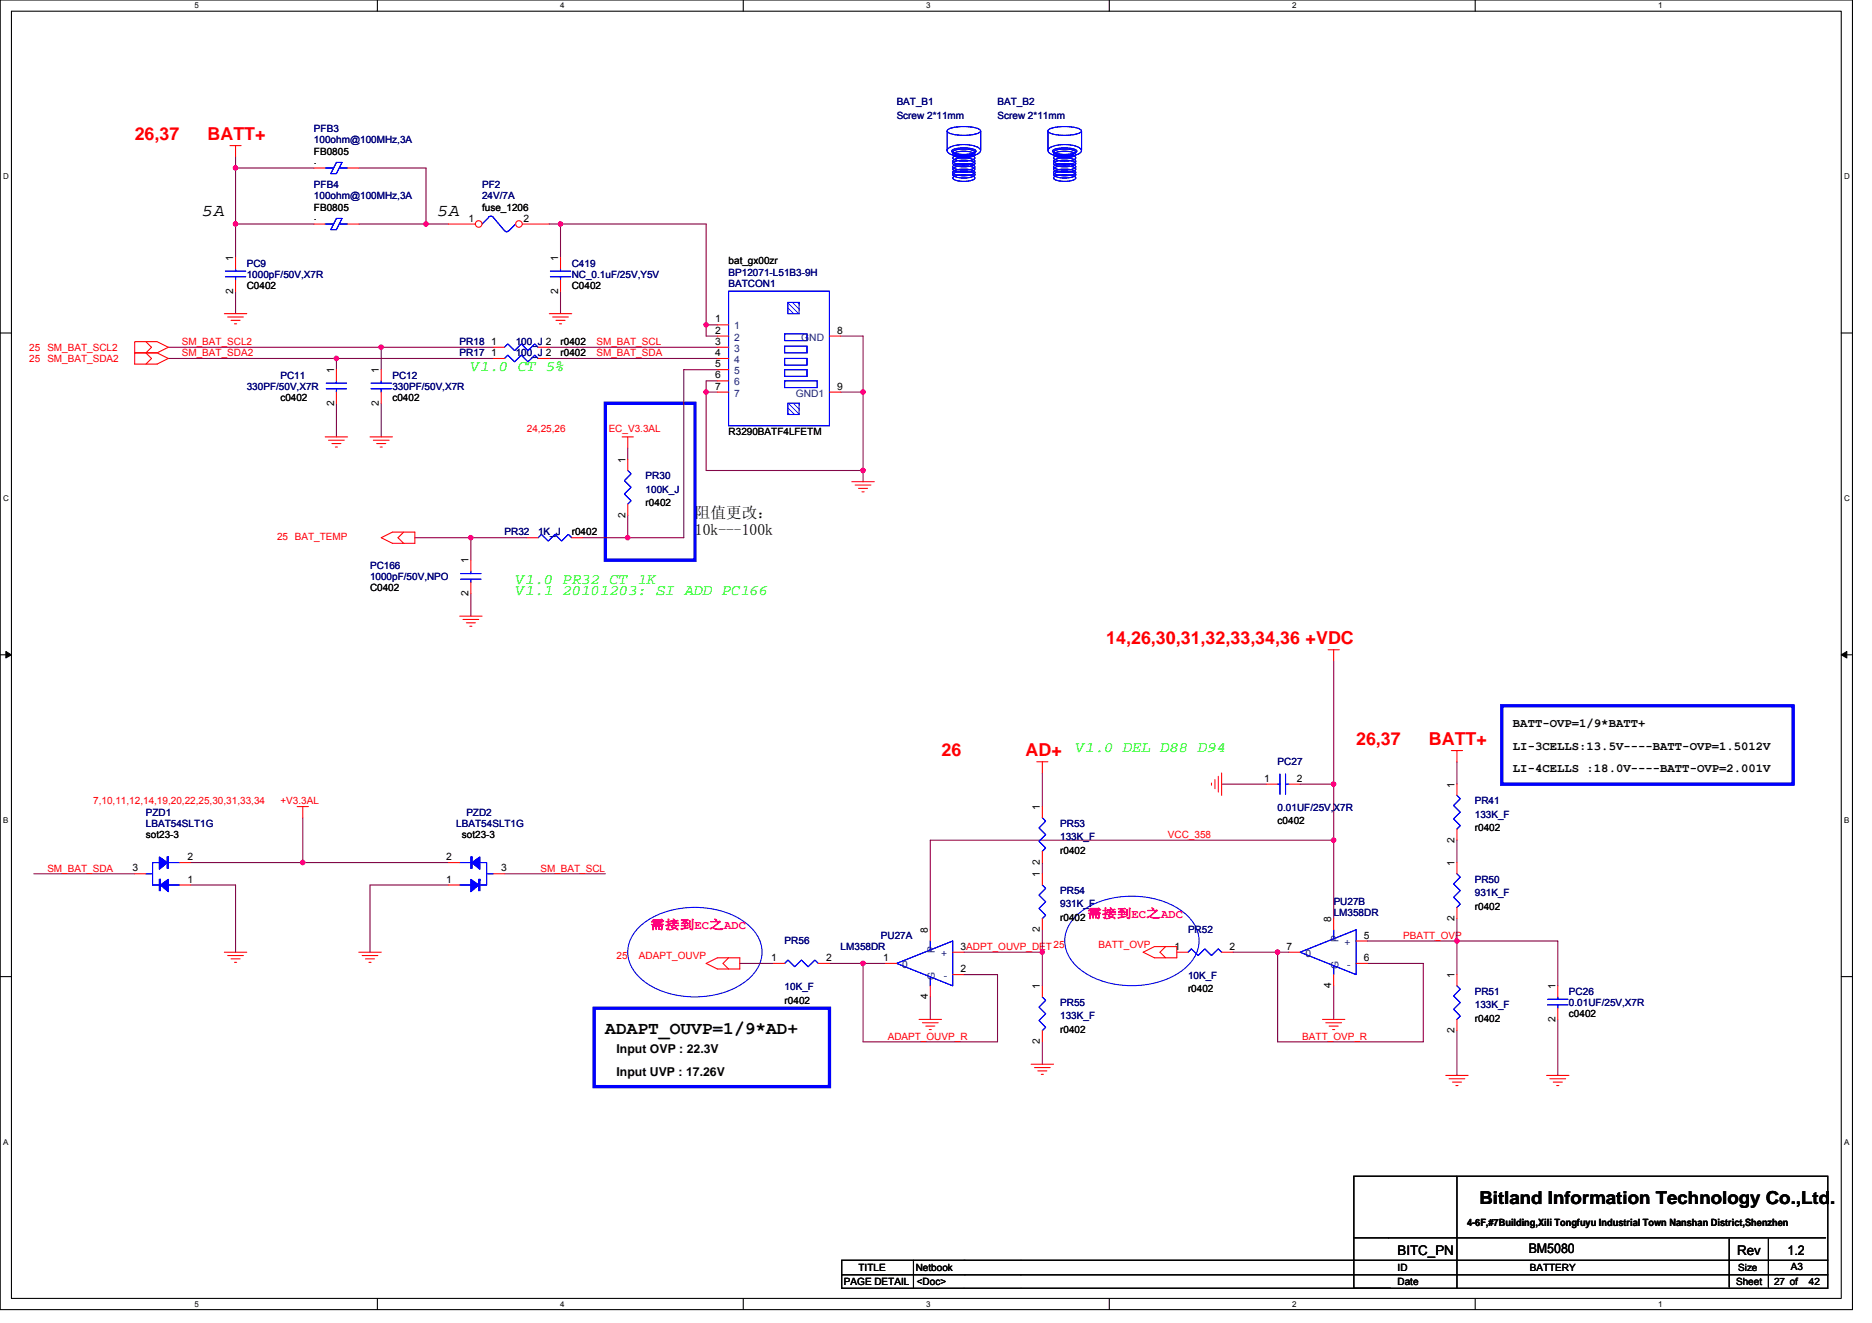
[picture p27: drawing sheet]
<svg xmlns="http://www.w3.org/2000/svg" width="297mm" height="210mm" viewBox="0 0 297 210" stroke-linecap="round" stroke-linejoin="round" font-family="sans-serif">
<defs><g id="words">
<g font-size="2.8" fill="#f00">
<text x="21.4" y="22.2">26,37</text>
<text x="32.9" y="22.2">BATT+</text>
<text x="175.5" y="102.2">14,26,30,31,32,33,34,36 +VDC</text>
<text x="149.4" y="120">26</text>
<text x="162.7" y="120">AD+</text>
<text x="215.2" y="118.2">26,37</text>
<text x="226.7" y="118.2">BATT+</text>
</g>
<g font-size="2.8">
<text x="32" y="34.3">5A</text>
<text x="69.4" y="34.3">5A</text>
<text x="96.1" y="164.1">ADAPT_OUVP=1/9*AD+</text>
<text x="234.7" y="191.1">Bitland Information Technology Co.,Ltd.</text>
</g>
<g font-size="2.5" fill="#0f0">
<text x="74.7" y="58.9">V1.0 CT 5%</text>
<text x="81.8" y="92.7">V1.0 PR32 CT 1K</text>
<text x="81.8" y="94.4">V1.1 20101203: SI ADD PC166</text>
<text x="170.7" y="119.3">V1.0 DEL D88 D94</text>
</g>
<g font-size="2.5">
<text x="110.3" y="82.1">阻值更改：</text>
<text x="110.3" y="85">10k---100k</text>
</g>
<g font-size="2.1">
<text x="221.8" y="199.3">BITC_PN</text>
<text x="242.6" y="198.9">BM5080</text>
<text x="275.6" y="199.3">Rev</text>
<text x="283.6" y="199.3">1.2</text>
</g>
<g font-size="1.9">
<text x="240.1" y="119">LI-3CELLS:13.5V----BATT-OVP=1.5012V</text>
<text x="240.1" y="115.4">BATT-OVP=1/9*BATT+</text>
<text x="240.1" y="122.5">LI-4CELLS :18.0V----BATT-OVP=2.001V</text>
<text x="97.8" y="167.2">Input OVP : 22.3V</text>
<text x="97.8" y="170.7">Input UVP : 17.26V</text>
</g>
<g font-size="1.9" fill="#ff0080">
<text x="103.2" y="147.4">需接到EC之ADC</text>
<text x="172.5" y="145.6">需接到EC之ADC</text>
</g>
<g font-size="1.6" fill="#000080">
<text x="142.3" y="16.7">BAT_B1</text>
<text x="158.3" y="16.7">BAT_B2</text>
<text x="49.8" y="21">PFB3</text>
<text x="49.8" y="22.8">100ohm@100MHz,3A</text>
<text x="142.3" y="18.8">Screw 2*11mm</text>
<text x="158.3" y="18.8">Screw 2*11mm</text>
<text x="49.8" y="29.9">PFB4</text>
<text x="76.5" y="29.9">PF2</text>
<text x="49.8" y="31.6">100ohm@100MHz,3A</text>
<text x="76.5" y="31.6">24V/7A</text>
<text x="39.2" y="42.3">PC9</text>
<text x="39.2" y="44.1">1000pF/50V,X7R</text>
<text x="90.7" y="42.3">C419</text>
<text x="90.7" y="44.1">NC_0.1uF/25V,Y5V</text>
<text x="115.6" y="45.5">BATCON1</text>
<text x="115.6" y="43.7">BP12071-L51B3-9H</text>
<text x="72.9" y="56.5">PR17</text>
<text x="72.9" y="54.8">PR18</text>
<text x="81.8" y="56.5">100_J 2</text>
<text x="81.8" y="54.8">100_J 2</text>
<text x="39.2" y="61.9">330PF/50V,X7R</text>
<text x="44.5" y="60.1">PC11</text>
<text x="62.3" y="60.1">PC12</text>
<text x="62.3" y="61.9">330PF/50V,X7R</text>
<text x="102.4" y="76.1">PR30</text>
<text x="102.4" y="78.2">100K_J</text>
<text x="80" y="85">PR32</text>
<text x="85.4" y="85">1K_J</text>
<text x="58.7" y="90.3">PC166</text>
<text x="58.7" y="92.1">1000pF/50V,NPO</text>
<text x="202.7" y="121.4">PC27</text>
<text x="23.2" y="129.4">PZD1</text>
<text x="23.2" y="131.2">LBAT54SLT1G</text>
<text x="72.4" y="131.2">LBAT54SLT1G</text>
<text x="74" y="129.4">PZD2</text>
<text x="168.2" y="131.2">PR53</text>
<text x="202.7" y="128.7">0.01UF/25V,X7R</text>
<text x="234" y="127.7">PR41</text>
<text x="234" y="129.8">133K_F</text>
<text x="168.2" y="133.4">133K_F</text>
<text x="168.2" y="141.9">PR54</text>
<text x="211.6" y="143.7">PU27B</text>
<text x="234" y="140.1">PR50</text>
<text x="234" y="142.2">931K_F</text>
<text x="124.5" y="149.9">PR56</text>
<text x="139.8" y="149">PU27A</text>
<text x="168.2" y="144">931K_F</text>
<text x="188.5" y="148.1">PR52</text>
<text x="211.6" y="145.4">LM358DR</text>
<text x="133.4" y="150.8">LM358DR</text>
<text x="188.5" y="155.4">10K_F</text>
<text x="124.5" y="157.2">10K_F</text>
<text x="168.2" y="159.7">PR55</text>
<text x="168.2" y="161.8">133K_F</text>
<text x="234" y="157.9">PR51</text>
<text x="234" y="160">133K_F</text>
<text x="249" y="157.9">PC26</text>
<text x="249" y="159.7">0.01UF/25V,X7R</text>
</g>
<g font-size="1.6">
<text x="49.8" y="26">.</text>
<text x="49.8" y="24.5">FB0805</text>
<text x="49.8" y="34.8">.</text>
<text x="49.8" y="33.4">FB0805</text>
<text x="74.4" y="35.2">1</text>
<text x="76.5" y="33.4">fuse_1206</text>
<text x="83.1" y="35.2">2</text>
<text x="37" y="41.4" transform="rotate(-90 37 41.4)">1</text>
<text x="88.6" y="41.4" transform="rotate(-90 88.6 41.4)">1</text>
<text x="115.6" y="42">bat_gx00zr</text>
<text x="37" y="46.6" transform="rotate(-90 37 46.6)">2</text>
<text x="39.2" y="45.9">C0402</text>
<text x="88.6" y="46.6" transform="rotate(-90 88.6 46.6)">2</text>
<text x="90.7" y="45.9">C0402</text>
<text x="113.5" y="51.2">1</text>
<text x="113.5" y="53">2</text>
<text x="132.9" y="53">8</text>
<text x="53" y="59.2" transform="rotate(-90 53 59.2)">1</text>
<text x="60.1" y="59.2" transform="rotate(-90 60.1 59.2)">1</text>
<text x="77.9" y="56.5">1</text>
<text x="77.9" y="54.7">1</text>
<text x="88.9" y="56.5">r0402</text>
<text x="88.9" y="54.8">r0402</text>
<text x="113.5" y="54.7">3</text>
<text x="113.5" y="56.5">4</text>
<text x="113.5" y="58.3">5</text>
<text x="44.5" y="63.6">c0402</text>
<text x="53" y="64.4" transform="rotate(-90 53 64.4)">2</text>
<text x="60.1" y="64.4" transform="rotate(-90 60.1 64.4)">2</text>
<text x="62.3" y="63.6">c0402</text>
<text x="113.5" y="61.8">7</text>
<text x="113.5" y="60.1">6</text>
<text x="132.9" y="61.8">9</text>
<text x="115.6" y="69">R3290BATF4LFETM</text>
<text x="99.2" y="73.4" transform="rotate(-90 99.2 73.4)">1</text>
<text x="99.2" y="82.2" transform="rotate(-90 99.2 82.2)">2</text>
<text x="102.4" y="80.4">r0402</text>
<text x="74.3" y="89.4" transform="rotate(-90 74.3 89.4)">1</text>
<text x="90.7" y="85">r0402</text>
<text x="58.7" y="93.9">C0402</text>
<text x="74.3" y="94.6" transform="rotate(-90 74.3 94.6)">2</text>
<text x="200.6" y="124.1">1</text>
<text x="205.8" y="124.1">2</text>
<text x="230.8" y="125" transform="rotate(-90 230.8 125)">1</text>
<text x="165" y="128.5" transform="rotate(-90 165 128.5)">1</text>
<text x="202.7" y="130.9">c0402</text>
<text x="234" y="131.9">r0402</text>
<text x="23.2" y="133">sot23-3</text>
<text x="29.7" y="136.5">2</text>
<text x="70.8" y="136.5">2</text>
<text x="73.3" y="133">sot23-3</text>
<text x="165" y="137.3" transform="rotate(-90 165 137.3)">2</text>
<text x="168.2" y="135.5">r0402</text>
<text x="230.8" y="137.4" transform="rotate(-90 230.8 137.4)">1</text>
<text x="230.8" y="133.7" transform="rotate(-90 230.8 133.7)">2</text>
<text x="21" y="138.3">3</text>
<text x="29.7" y="140.1">1</text>
<text x="70.8" y="140.1">1</text>
<text x="79.5" y="138.3">3</text>
<text x="165" y="139.2" transform="rotate(-90 165 139.2)">1</text>
<text x="147.2" y="148.1" transform="rotate(-90 147.2 148.1)">8</text>
<text x="165" y="148" transform="rotate(-90 165 148)">2</text>
<text x="168.2" y="146.2">r0402</text>
<text x="211.2" y="146.3" transform="rotate(-90 211.2 146.3)">8</text>
<text x="216.4" y="149">5</text>
<text x="230.8" y="146.2" transform="rotate(-90 230.8 146.2)">2</text>
<text x="234" y="144.4">r0402</text>
<text x="122.4" y="152.5">1</text>
<text x="131.1" y="152.5">2</text>
<text x="140.1" y="152.5">1</text>
<text x="152.4" y="154.3">2</text>
<text x="152.4" y="150.7">3ADPT_OUVP_DET25</text>
<text x="186.4" y="150.7">1</text>
<text x="195.1" y="150.7">2</text>
<text x="204.1" y="150.7">7</text>
<text x="216.4" y="152.5">6</text>
<text x="230.8" y="155.2" transform="rotate(-90 230.8 155.2)">1</text>
<text x="124.5" y="159.3">r0402</text>
<text x="147.2" y="158.6" transform="rotate(-90 147.2 158.6)">4</text>
<text x="165" y="157" transform="rotate(-90 165 157)">1</text>
<text x="188.5" y="157.5">r0402</text>
<text x="211.2" y="156.8" transform="rotate(-90 211.2 156.8)">4</text>
<text x="246.8" y="157" transform="rotate(-90 246.8 157)">1</text>
<text x="249" y="161.4">c0402</text>
<text x="165" y="165.7" transform="rotate(-90 165 165.7)">2</text>
<text x="168.2" y="163.9">r0402</text>
<text x="230.8" y="164" transform="rotate(-90 230.8 164)">2</text>
<text x="234" y="162.2">r0402</text>
<text x="246.8" y="162.2" transform="rotate(-90 246.8 162.2)">2</text>
<text x="232.8" y="194.6">4-6F,#7Building,Xili Tongfuyu Industrial Town Nanshan District,Shenzhen</text>
<text x="133.9" y="203.9">PAGE DETAIL</text>
<text x="136.2" y="201.8">TITLE</text>
<text x="145.3" y="201.8">Netbook</text>
<text x="145.5" y="203.9">&lt;Doc&gt;</text>
<text x="221.8" y="203.9">Date</text>
<text x="221.8" y="201.8">ID</text>
<text x="242.7" y="201.8">BATTERY</text>
<text x="275.5" y="203.9">Sheet</text>
<text x="275.8" y="201.8">Size</text>
<text x="281.5" y="203.9">27 of</text>
<text x="284.2" y="201.6">A3</text>
<text x="287" y="203.9">42</text>
</g>
<g font-size="1.6" fill="#004080">
<text x="116.5" y="52.3">1</text>
<text x="116.5" y="55.8">3</text>
<text x="116.5" y="57.6">4</text>
<text x="116.5" y="59.4">5</text>
<text x="116.5" y="54.1">2</text>
<text x="127.1" y="54.1">GND</text>
<text x="116.5" y="62.9">7</text>
<text x="116.5" y="61.2">6</text>
<text x="126.3" y="62.9">GND1</text>
<text x="212.4" y="149.5" transform="rotate(-90 212.4 149.5)">P</text>
<text x="143.2" y="153.6">0</text>
<text x="148.4" y="155.6" transform="rotate(-90 148.4 155.6)">G</text>
<text x="148.4" y="151.3" transform="rotate(-90 148.4 151.3)">P</text>
<text x="149.3" y="151.8">+</text>
<text x="149.8" y="155.4">-</text>
<text x="207.2" y="151.8">0</text>
<text x="212.4" y="153.8" transform="rotate(-90 212.4 153.8)">G</text>
<text x="213.4" y="150.1">+</text>
<text x="213.8" y="153.6">-</text>
</g>
<g font-size="1.6" fill="#f00">
<text x="4.7" y="57.4">25 SM_BAT_SDA2</text>
<text x="4.7" y="55.6">25 SM_BAT_SCL2</text>
<text x="28.8" y="56.5">SM_BAT_SDA2</text>
<text x="28.8" y="54.8">SM_BAT_SCL2</text>
<text x="94.6" y="56.5">SM_BAT_SDA</text>
<text x="94.6" y="54.8">SM_BAT_SCL</text>
<text x="83.6" y="68.6">24,25,26</text>
<text x="96.6" y="68.6">EC_V3.3AL</text>
<text x="44" y="85.7">25 BAT_TEMP</text>
<text x="14.8" y="127.7">7,10,11,12,14,19,20,22,25,30,31,33,34</text>
<text x="44.5" y="127.7">+V3.3AL</text>
<text x="185.3" y="133">VCC_358</text>
<text x="7.5" y="138.3">SM_BAT_SDA</text>
<text x="85.7" y="138.3">SM_BAT_SCL</text>
<text x="222.6" y="149">PBATT_OVP</text>
<text x="97.8" y="152.2">25</text>
<text x="101.4" y="152.2">ADAPT_OUVP</text>
<text x="174.3" y="150.4">BATT_OVP</text>
<text x="140.9" y="165">ADAPT_OUVP_R</text>
<text x="206.6" y="165">BATT_OVP_R</text>
</g>
<g font-size="1.3">
<text x="30.8" y="1.3">5</text>
<text x="88.9" y="1.3">4</text>
<text x="147" y="1.3">3</text>
<text x="205" y="1.3">2</text>
<text x="263.1" y="1.3">1</text>
<text x=".5" y="28.4">D</text>
<text x="292.6" y="28.4">D</text>
<text x=".5" y="79.5">C</text>
<text x="292.6" y="79.5">C</text>
<text x=".5" y="130.6">B</text>
<text x="292.6" y="130.6">B</text>
<text x=".5" y="181.7">A</text>
<text x="292.6" y="181.7">A</text>
<text x="30.8" y="207.4">5</text>
<text x="88.9" y="207.4">4</text>
<text x="147" y="207.4">3</text>
<text x="205" y="207.4">2</text>
<text x="263.1" y="207.4">1</text>
</g>
</g></defs>
<path d="M0 0h293.9v207.9h-293.9zM1.8 1.8h290.4v204.3h-290.4z" fill="none" stroke="#000" stroke-width=".17"/>
<g fill="#fff">
<path d="M30.8 .2h.7v1.4h-.7z"/>
<path d="M30.8 206.3h.7v1.4h-.7z"/>
</g>
<path d="M59.9 0v1.8M59.9 206.1v1.8" fill="none" stroke="#000" stroke-width=".17"/>
<g fill="#fff">
<path d="M88.9 .2h.7v1.4h-.7z"/>
<path d="M88.9 206.3h.7v1.4h-.7z"/>
</g>
<path d="M117.9 0v1.8M117.9 206.1v1.8" fill="none" stroke="#000" stroke-width=".17"/>
<g fill="#fff">
<path d="M147 .2h.7v1.4h-.7z"/>
<path d="M147 206.3h.7v1.4h-.7z"/>
</g>
<path d="M176 0v1.8M176 206.1v1.8" fill="none" stroke="#000" stroke-width=".17"/>
<g fill="#fff">
<path d="M205 .2h.7v1.4h-.7z"/>
<path d="M205 206.3h.7v1.4h-.7z"/>
</g>
<path d="M234.1 0v1.8M234.1 206.1v1.8" fill="none" stroke="#000" stroke-width=".17"/>
<g fill="#fff">
<path d="M263.1 .2h.7v1.4h-.7z"/>
<path d="M263.1 206.3h.7v1.4h-.7z"/>
<path d="M.5 27.3h.9v1.4h-.9z"/>
<path d="M292.6 27.3h.9v1.4h-.9z"/>
<path d="M.5 78.4h.9v1.4h-.9z"/>
<path d="M292.6 78.4h.9v1.4h-.9z"/>
</g>
<path d="M0 52.9h1.8M292.2 52.9h1.7" fill="none" stroke="#000" stroke-width=".17"/>
<g fill="#fff">
<path d="M.5 129.5h.8v1.4h-.8z"/>
<path d="M292.6 129.5h.9v1.4h-.9z"/>
</g>
<path d="M0 103.9h1.8M292.2 103.9h1.7" fill="none" stroke="#000" stroke-width=".17"/>
<path d="M.9 103.4l.9 .5-.9 .5zM292.2 103.9l.8-.5v1z" fill="#000" stroke="#000" stroke-width=".16"/>
<g fill="#fff">
<path d="M.5 180.5h.8v1.4h-.8z"/>
<path d="M292.6 180.5h.9v1.4h-.9z"/>
</g>
<path d="M0 155h1.8M292.2 155h1.7M214.8 186.7h75.2v17.8h-75.2zM214.8 196.5h74.9M231.2 186.7v17.8M274.4 196.6v7.7M280.6 196.6v7.7M133.6 202.3h156.4M144.9 200v4.5M290 200h-156.4v4.5h87.1" fill="none" stroke="#000" stroke-width=".17"/>
<path d="M96.1 64h14.2v24.9h-14.2zM238.3 112h46.2v12.5h-46.2zM94.3 160h37.3v12.5h-37.3z" fill="none" stroke="#00f" stroke-width=".53"/>
<path d="M51.6 26.7h1.2M53.4 25.8h.9l-.9 1.8h-.9zM53.9 26.7h1.3M77.6 34.5l-1.1 1.1M78.3 34.5a.56 .56 0 0 0-.8 0M78.3 34.5l1.7 2.1M80.7 36.6l-.3 .2-.3-.2M81.8 35.6l-1 1M101.1 147.5a12.4 12.4 0 0 1 9.2-3.5 12.4 12.4 0 0 1 9.2 3.5 5.2 5.2 0 0 1-.8 7.9 14.3 14.3 0 0 1-13.8 1.8 7.9 7.9 0 0 1-5.2-5.1 5.2 5.2 0 0 1 1.4-4.6zM170.4 145.8a12.4 12.4 0 0 1 9.2-3.6 12.4 12.4 0 0 1 9.2 3.6 5.2 5.2 0 0 1-.8 7.9 14.3 14.3 0 0 1-13.8 1.8 7.9 7.9 0 0 1-5.2-5.2 5.2 5.2 0 0 1 1.4-4.5z" fill="none" stroke="#00f" stroke-width=".17"/>
<g fill="none" stroke="#800040" stroke-width=".17">
<path d="M37.4 24.9v1.8M37.4 26.7v8.9M37.4 35.6h12.4M37.4 26.7h12.4M37.4 35.6v5.3M56.9 35.6h10.7M56.9 26.7h10.7v8.9M67.6 35.6h3.6M87.2 35.6h1.7M88.9 35.6h23.2v16M88.9 35.6v5.3M26.7 55.1h33.8"/>
<path d="M26.7 56.9h26.7M37.4 46.2v3.6M53.4 56.9h24.9M53.4 56.9v1.8M60.5 55.1h17.8M60.5 55.1v3.6M87.2 55.1h26.6M87.2 56.9h26.6M88.9 46.2v3.6M112.1 51.6v1.7h1.7M112.1 51.6h1.7M113.8 58.7h-5.3v26.6h-8.9"/>
<path d="M133.4 53.3h3.5v8.9M53.4 64v5.3M60.5 64v5.3M99.6 71.1v1.8M112.1 62.2v12.5h24.8M112.1 62.2h1.7M113.8 60.5h-1.7v1.7M133.4 62.2h3.5M136.9 74.7v1.8M136.9 62.2v12.5M65.8 85.3h8.9v3.6M74.7 85.3h8.9"/>
<path d="M74.7 94.2v3.6M92.5 85.3h7.1M99.6 81.8v3.5M211.6 104.9v19.6M5.4 138.7h16M30.3 136.9h17.7M48 136.9h23.2M48 129.8v7.1M80 138.7h16.1M165.4 122.7v5.3M165.4 136.9v1.8M193.8 124.5h7.2"/>
<path d="M206.3 124.5h5.3M211.6 133.3h-64v14.3M211.6 133.3v12.5M211.6 124.5v8.8M231.2 133.3v3.6M231.2 120.9v3.6M30.3 140.5h7.1v10.6M71.2 140.5h-12.5v10.6M117.4 152.9h5.3M131.6 152.9h5.3M136.9 152.9h3.6M136.9 152.9v12.5h21.4v-10.7h-5.4"/>
<path d="M147.6 158.2v3.6M152.9 151.1h12.5M165.4 147.6v3.5M165.4 151.1v5.4M195.6 151.1h8.9M202.7 151.1v14.3h23.1v-12.5h-8.8M211.6 156.5v5.3M217 149.4h14.2M231.2 145.8v3.6M231.2 149.4h16v7.1M231.2 149.4v5.3M165.4 165.4v3.5"/>
<path d="M231.2 163.6v7.1M247.2 161.8v8.9"/>
</g>
<g fill="#f0f" stroke="#f0f" stroke-width=".17">
<circle cx="88.9" cy="35.5" r=".35"/>
<circle cx="67.6" cy="35.5" r=".35"/>
<circle cx="37.4" cy="35.5" r=".35"/>
<circle cx="53.4" cy="56.9" r=".35"/>
<circle cx="60.5" cy="55.1" r=".35"/>
<circle cx="112" cy="51.5" r=".35"/>
<circle cx="112" cy="62.2" r=".35"/>
<circle cx="136.9" cy="62.2" r=".35"/>
<circle cx="136.9" cy="74.7" r=".35"/>
<circle cx="48" cy="136.9" r=".35"/>
<circle cx="211.6" cy="124.4" r=".35"/>
<circle cx="136.9" cy="152.9" r=".35"/>
<circle cx="231.2" cy="149.3" r=".35"/>
<circle cx="202.7" cy="151.1" r=".35"/>
<circle cx="165.4" cy="151.1" r=".35"/>
<circle cx="211.6" cy="133.3" r=".35"/>
<circle cx="37.4" cy="26.7" r=".35"/>
<circle cx="99.6" cy="85.3" r=".35"/>
<circle cx="74.7" cy="85.3" r=".35"/>
</g>
<g fill="none" stroke="#f00" stroke-width=".17">
<path d="M36.5 23.1h1.8M37.4 23.1v1.8M49.8 26.7h1.8M55.2 26.7h1.7M21.4 54.2h3.5l1.8 .9-1.8 .9h-3.5zM21.4 56h3.5l1.8 .9-1.8 .9h-3.5zM23.2 54.2l.8 .9-.8 .9 .8 .9-.8 .9M35.6 49.8h3.6M36.1 50.3h2.5M36.7 50.8h1.4M37.2 51.4h.3M87.2 49.8h3.5"/>
<path d="M87.7 50.3h2.5M88.2 50.8h1.5M88.8 51.4h.3M51.6 69.3h3.6M52.1 69.9h2.5M52.7 70.4h1.4M53.2 71h.3M58.7 69.3h3.6M59.2 69.9h2.5M59.8 70.4h1.4M60.3 71h.4M98.7 69.3h1.8"/>
<path d="M99.6 69.3v1.8M135.2 76.5h3.5M135.7 77h2.5M136.2 77.5h1.5M136.8 78.1h.3M60.5 85.3l1.8-.8h3.5v1.7h-3.5zM64 84.5l-.8 .8 .8 .9M72.9 97.8h3.6M73.5 98.3h2.5M74 98.8h1.4M74.5 99.4h.4M210.7 103.1h1.8"/>
<path d="M211.6 103.1v1.8M230.3 119.1h1.8M231.2 119.1v1.8M47.2 128h1.7M48 128v1.8M164.5 120.9h1.8M165.4 120.9v1.8M192.2 124.3v.3M192.8 123.7v1.5M193.3 123.2v2.5M193.8 122.7v3.5M35.6 151.1h3.6"/>
<path d="M36.1 151.7h2.5M36.7 152.2h1.4M37.2 152.7h.3M56.9 151.1h3.6M57.5 151.7h2.5M58 152.2h1.4M58.5 152.7h.4M112.1 152.9l1.7-.9h3.6v1.8h-3.6zM115.6 152l-.9 .9 .9 .9M181.4 151.1l1.8-.9h3.5v1.8h-3.5zM185 150.2l-.9 .9 .9 .9M145.8 161.8h3.6"/>
<path d="M146.4 162.3h2.5M146.9 162.9h1.4M147.4 163.4h.4M163.6 168.9h3.6M164.1 169.4h2.5M164.7 170h1.4M165.2 170.5h.4M209.8 161.8h3.6M210.4 162.3h2.5M210.9 162.9h1.4M211.5 163.4h.3M229.4 170.7h3.6"/>
<path d="M229.9 171.2h2.5M230.5 171.7h1.4M231 172.3h.3M245.4 170.7h3.6M245.9 171.2h2.5M246.5 171.7h1.4M247 172.3h.4"/>
</g>
<circle cx="75.9" cy="35.5" r=".52" fill="#fff" stroke="#f00" stroke-width=".17"/>
<path d="M71.2 35.6h4.2" fill="none" stroke="#f00" stroke-width=".17"/>
<circle cx="82.3" cy="35.5" r=".52" fill="#fff" stroke="#f00" stroke-width=".17"/>
<g fill="none" stroke="#f00" stroke-width=".17">
<path d="M49.8 35.6h1.8M55.2 35.6h1.7M82.9 35.6h4.3M78.3 56.9h1.7M78.3 55.1h1.7M85.4 56.9h1.8M85.4 55.1h1.8M99.6 72.9v1.8M83.6 85.3h1.8M90.7 85.3h1.8M99.6 80v1.8M21.4 138.7h1.8"/>
<path d="M28.5 136.9h1.8M71.2 136.9h1.7M78.3 138.7h1.7M165.4 128v1.8M165.4 135.1v1.8M28.5 140.5h1.8M71.2 140.5h1.7"/>
</g>
<g fill="none" stroke="#00f" stroke-width=".17">
<path d="M51.6 35.6h1.2M53.4 34.7h.9l-.9 1.7h-.9zM53.9 35.6h1.3M150.3 20.8v3M150.4 23.6a5.2 5.2 0 0 1 4.8-.2l.4 .5a1.44 1.44 0 0 1-1.3 .8 5 5 0 0 1-3.9-.5l-.1-.3zM150.4 20.6a6.7 6.7 0 0 1 5.1 0l.1 .2a1.5 1.5 0 0 1-1.3 .6l-2.1 .1a2.57 2.57 0 0 1-1.9-.7zM151.1 23.8a5 5 0 0 1 3.7 0l.1 .2a1.47 1.47 0 0 1-1.4 .5h-.6a2.49 2.49 0 0 1-1.9-.5zM151.3 24a4.1 4.1 0 0 1 3.3 0l.1 .2a2.61 2.61 0 0 1-2.3 .5 1.33 1.33 0 0 1-1.2-.5zM151.3 24.4a4.2 4.2 0 0 1 3.3 0l.1 .1a2.57 2.57 0 0 1-2.3 .5 1.28 1.28 0 0 1-1.2-.5zM151.3 24.9a4.1 4.1 0 0 1 3.3 0l.1 .2a2.61 2.61 0 0 1-2.3 .5 1.33 1.33 0 0 1-1.2-.5zM151.3 25.4a4.1 4.1 0 0 1 3.3 0l.1 .2a2.61 2.61 0 0 1-2.3 .5 1.33 1.33 0 0 1-1.2-.5zM151.3 25.8a4.1 4.1 0 0 1 3.3 0l.1 .2a2.61 2.61 0 0 1-2.3 .5 1.33 1.33 0 0 1-1.2-.5z"/>
<path d="M151.3 26.3a4.1 4.1 0 0 1 3.3 0l.1 .2a2.61 2.61 0 0 1-2.3 .5 1.33 1.33 0 0 1-1.2-.5zM151.3 26.7a4.1 4.1 0 0 1 3.3 0l.1 .1a2.61 2.61 0 0 1-2.3 .5 1.33 1.33 0 0 1-1.2-.5zM151.3 27.2a4.1 4.1 0 0 1 3.3 0l.1 .2a2.61 2.61 0 0 1-2.3 .5 1.33 1.33 0 0 1-1.2-.5zM151.3 27.6a4.1 4.1 0 0 1 3.3 0l.1 .1a2.61 2.61 0 0 1-2.3 .5 1.33 1.33 0 0 1-1.2-.5zM151.3 28.1a4.1 4.1 0 0 1 3.3 0l.1 .2a2.61 2.61 0 0 1-2.3 .5 1.33 1.33 0 0 1-1.2-.5zM155.6 20.8v3M80 56.9l.6-.5 1.1 1 1-1 1.1 1 1.1-1 .5 .5M80 55.1l.6-.5 1.1 1 1-1 1.1 1 1.1-1 .5 .5M124.5 53h3.6v1.1h-3.6zM124.5 54.9h3.6v1.1h-3.6zM124.5 56.9h3.6v1.1h-3.6zM124.5 58.7h3.6v1h-3.6z"/>
<path d="M99.6 74.7l.5 .5-1 1.1 1 1-1 1.1 1 1.1-.5 .5M124.5 60.5h5.2v1h-5.2zM85.4 85.3l.5-.5 1.1 1.1 1.1-1.1 1 1.1 1.1-1.1 .5 .5M23.2 138.7h.8M25.5 136.9h-1.3v3.6h1.3M26.7 136.9h1.8M72.9 136.9h1.8M76 136.9h1.2v3.6h-1.2M77.4 138.7h.9M165.4 129.8l.5 .5-1 1.1 1 1.1-1 1 1 1.1-.5 .5M26.7 140.5h1.8M72.9 140.5h1.8"/>
</g>
<g fill="#00f" stroke="#00f" stroke-width=".17">
<path d="M25.3 136l1.2 .9-1.2 1.1z" fill-rule="evenodd"/>
<path d="M26.5 136v1.8h.2v-1.8z" fill-rule="evenodd"/>
<path d="M25.5 140.5l1.2-.9v1.9z" fill-rule="evenodd"/>
<path d="M25.3 139.6v1.8h.2v-1.8z" fill-rule="evenodd"/>
<path d="M25.3 136l1.2 .9-1.2 1.1z" fill-rule="evenodd"/>
<path d="M26.5 136v1.8h.2v-1.8z" fill-rule="evenodd"/>
<path d="M25.5 140.5l1.2-.9v1.9z" fill-rule="evenodd"/>
<path d="M25.3 139.6v1.8h.2v-1.8z" fill-rule="evenodd"/>
<path d="M74.9 136.9l1.2-.9v2z" fill-rule="evenodd"/>
<path d="M74.7 136v1.8h.2v-1.8z" fill-rule="evenodd"/>
<path d="M74.7 139.6l1.3 .9-1.3 1z" fill-rule="evenodd"/>
<path d="M76 139.6v1.8h.1v-1.8z" fill-rule="evenodd"/>
<path d="M74.9 136.9l1.2-.9v2z" fill-rule="evenodd"/>
<path d="M74.7 136v1.8h.2v-1.8z" fill-rule="evenodd"/>
<path d="M74.7 139.6l1.3 .9-1.3 1z" fill-rule="evenodd"/>
<path d="M76 139.6v1.8h.1v-1.8z" fill-rule="evenodd"/>
</g>
<path d="M125 64h1.8v1.8h-1.8z" fill="#fff"/>
<path d="M125 64v1.8h1.8v-1.8z" fill-rule="evenodd" fill="#00f" stroke="#00f" stroke-width=".17"/>
<path d="M125 48h1.8v1.8h-1.8z" fill="#fff"/>
<path d="M125 48v1.8h1.8v-1.8z" fill-rule="evenodd" fill="#00f" stroke="#00f" stroke-width=".17"/>
<path d="M115.6 46.2h16v21.4h-16zM124.5 53h3.6v1.1h-3.6zM124.5 54.9h3.6v1.1h-3.6zM124.5 56.9h3.6v1.1h-3.6zM124.5 58.7h3.6v1h-3.6zM124.5 60.5h5.2v1h-5.2z" fill="none" stroke="#00f" stroke-width=".17"/>
<path d="M125 64h1.8v1.8h-1.8z" fill="#fff"/>
<path d="M125 64v1.8h1.8v-1.8z" fill-rule="evenodd" fill="#00f" stroke="#00f" stroke-width=".17"/>
<path d="M125 48h1.8v1.8h-1.8z" fill="#fff"/>
<path d="M125 48v1.8h1.8v-1.8z" fill-rule="evenodd" fill="#00f" stroke="#00f" stroke-width=".17"/>
<g fill="none" stroke="#00f" stroke-width=".17">
<path d="M166.3 20.8v3M166.4 23.6a5.2 5.2 0 0 1 4.8-.2l.4 .5a1.44 1.44 0 0 1-1.3 .8 5 5 0 0 1-3.9-.5l-.1-.3zM166.4 20.6a6.7 6.7 0 0 1 5.1 0l.1 .2a1.5 1.5 0 0 1-1.3 .6l-2.1 .1a2.57 2.57 0 0 1-1.9-.7zM167.1 23.8a5 5 0 0 1 3.7 0l.1 .2a1.47 1.47 0 0 1-1.4 .5h-.6a2.49 2.49 0 0 1-1.9-.5zM167.3 24a4.1 4.1 0 0 1 3.3 0l.1 .2a2.61 2.61 0 0 1-2.3 .5 1.33 1.33 0 0 1-1.2-.5zM167.3 24.4a4.2 4.2 0 0 1 3.3 0l.1 .1a2.57 2.57 0 0 1-2.3 .5 1.28 1.28 0 0 1-1.2-.5zM167.3 24.9a4.1 4.1 0 0 1 3.3 0l.1 .2a2.61 2.61 0 0 1-2.3 .5 1.33 1.33 0 0 1-1.2-.5zM167.3 25.4a4.1 4.1 0 0 1 3.3 0l.1 .2a2.61 2.61 0 0 1-2.3 .5 1.33 1.33 0 0 1-1.2-.5zM167.3 25.8a4.1 4.1 0 0 1 3.3 0l.1 .2a2.61 2.61 0 0 1-2.3 .5 1.33 1.33 0 0 1-1.2-.5zM167.3 26.3a4.1 4.1 0 0 1 3.3 0l.1 .2a2.61 2.61 0 0 1-2.3 .5 1.33 1.33 0 0 1-1.2-.5zM167.3 26.7a4.1 4.1 0 0 1 3.3 0l.1 .1a2.61 2.61 0 0 1-2.3 .5 1.33 1.33 0 0 1-1.2-.5zM167.3 27.2a4.1 4.1 0 0 1 3.3 0l.1 .2a2.61 2.61 0 0 1-2.3 .5 1.33 1.33 0 0 1-1.2-.5z"/>
<path d="M167.3 27.6a4.1 4.1 0 0 1 3.3 0l.1 .1a2.61 2.61 0 0 1-2.3 .5 1.33 1.33 0 0 1-1.2-.5zM167.3 28.1a4.1 4.1 0 0 1 3.3 0l.1 .2a2.61 2.61 0 0 1-2.3 .5 1.33 1.33 0 0 1-1.2-.5zM171.6 20.8v3M35.8 43.9h3.2M35.8 43h3.2M37.4 42.7v.3M37.4 43.9v.5M87.3 43.9h3.2M87.3 43h3.2M88.9 42.7v.3M88.9 43.9v.5M115.6 46.2h16v21.4h-16z"/>
<path d="M51.8 61.7h3.2M51.8 60.8h3.2M53.4 60.5v.3M53.4 61.7v.5M58.9 61.7h3.2M58.9 60.8h3.2M60.5 60.5v.3M60.5 61.7v.5M73.1 91.9h3.2M73.1 91h3.2M74.7 90.7v.3M74.7 91.9v.6"/>
<path d="M202.7 124.5h.4M203.1 122.9v3.2M204 122.9v3.2M204 124.5h.5M231.2 126.2l.5 .6-1.1 1 1.1 1.1-1.1 1.1 1.1 1-.5 .6M231.2 138.7l.5 .5-1.1 1.1 1.1 1.1-1.1 1 1.1 1.1-.5 .5M124.5 152.9l.5-.5 1.1 1 1.1-1 1 1 1.1-1 .5 .5M142.3 152.9l8.9-3.5v7.1zM147.6 149.4v1.4M147.6 155v1.5M165.4 140.5l.5 .5-1 1.1 1 1-1 1.1 1 1.1-.5 .5M165.4 158.2l.5 .6-1 1.1 1 1-1 1.1 1 1-.5 .6"/>
<path d="M188.5 151.1l.5-.5 1.1 1.1 1.1-1.1 1 1.1 1.1-1.1 .5 .5M206.3 151.1l8.9-3.5v7.1zM211.6 147.6v1.4M211.6 153.3v1.4M231.2 156.5l.5 .5-1.1 1.1 1.1 1-1.1 1.1 1.1 1.1-.5 .5M245.6 159.5h3.2M245.6 158.6h3.2M247.2 158.2v.4M247.2 159.5v.5"/>
</g>
<g fill="none" stroke="#f00" stroke-width=".17">
<path d="M37.4 40.9v1.8M37.4 44.4v1.8M53.4 58.7v1.8M60.5 58.7v1.8M88.9 40.9v1.8M88.9 44.4v1.8M113.8 51.6h1.8M113.8 55.1h1.8M113.8 56.9h1.8M113.8 58.7h1.8M113.8 53.3h1.8M131.6 53.3h1.8"/>
<path d="M53.4 62.2v1.8M60.5 62.2v1.8M113.8 62.2h1.8M113.8 60.5h1.8M131.6 62.2h1.8M74.7 88.9v1.8M74.7 92.5v1.7M165.4 138.7v1.8M201 124.5h1.7M204.5 124.5h1.8M231.2 124.5v1.7M231.2 131.6v1.7"/>
<path d="M231.2 136.9v1.8M122.7 152.9h1.8M129.8 152.9h1.8M140.5 152.9h1.8M147.6 147.6v1.8M147.6 156.5v1.7M151.2 151.1h1.7M151.2 154.7h1.7M165.4 145.8v1.8M165.4 156.5v1.7M186.7 151.1h1.8M193.8 151.1h1.8"/>
<path d="M204.5 151.1h1.8M211.6 145.8v1.8M211.6 154.7v1.8M215.2 149.4h1.8M215.2 152.9h1.8M231.2 144v1.8M231.2 154.7v1.8M247.2 156.5v1.7M165.4 163.6v1.8M231.2 161.8v1.8M247.2 160v1.8"/>
</g>
<g fill="#f0f" stroke="#f0f" stroke-width=".17">
<circle cx="88.9" cy="35.5" r=".35"/>
<circle cx="67.6" cy="35.5" r=".35"/>
<circle cx="37.4" cy="35.5" r=".35"/>
<circle cx="53.4" cy="56.9" r=".35"/>
<circle cx="60.5" cy="55.1" r=".35"/>
<circle cx="112" cy="51.5" r=".35"/>
<circle cx="112" cy="62.2" r=".35"/>
<circle cx="136.9" cy="62.2" r=".35"/>
<circle cx="136.9" cy="74.7" r=".35"/>
<circle cx="48" cy="136.9" r=".35"/>
<circle cx="211.6" cy="124.4" r=".35"/>
<circle cx="136.9" cy="152.9" r=".35"/>
<circle cx="231.2" cy="149.3" r=".35"/>
<circle cx="202.7" cy="151.1" r=".35"/>
<circle cx="165.4" cy="151.1" r=".35"/>
<circle cx="211.6" cy="133.3" r=".35"/>
<circle cx="37.4" cy="26.7" r=".35"/>
<circle cx="99.6" cy="85.3" r=".35"/>
<circle cx="74.7" cy="85.3" r=".35"/>
</g>
<use href="#words"/>
</svg>
